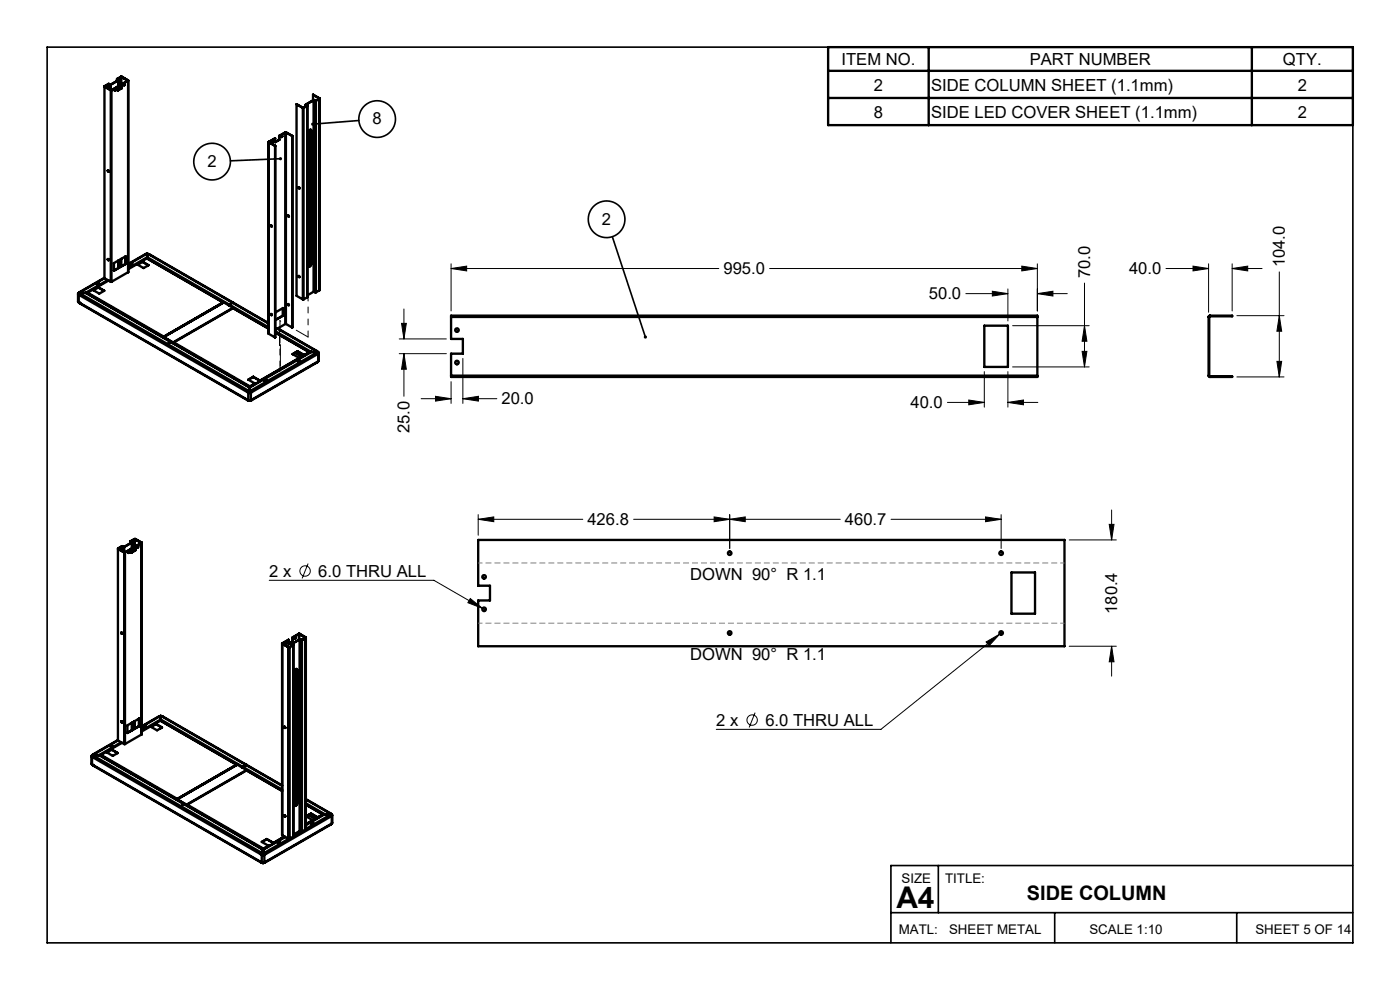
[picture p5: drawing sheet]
<svg xmlns="http://www.w3.org/2000/svg" width="297mm" height="210mm" viewBox="0 0 297 210" stroke-linecap="round" stroke-linejoin="round" font-family="sans-serif">
<defs><g id="words">
<text font-size="6.3" x="190.2" y="192.5">A4</text>
<text font-size="4.2" x="217.8" y="190.9">SIDE COLUMN</text>
<g font-size="3.5">
<text x="178.5" y="13.8">ITEM NO.</text>
<text x="218.5" y="13.8">PART NUMBER</text>
<text x="272.2" y="13.8">QTY.</text>
<text x="185.4" y="19.2">2</text>
<text x="197.5" y="19.2">SIDE COLUMN SHEET (1.1mm)</text>
<text x="275.3" y="19.2">2</text>
<text x="79" y="26.4">8</text>
<text x="185.4" y="25">8</text>
<text x="197.5" y="25">SIDE LED COVER SHEET (1.1mm)</text>
<text x="275.3" y="25">2</text>
<text x="44" y="35.4">2</text>
<text x="127.7" y="47.6">2</text>
<text x="153.5" y="58.1">995.0</text>
<text x="231.2" y="59.1" transform="rotate(-90 231.2 59.1)">70.0</text>
<text x="239.5" y="58.1">40.0</text>
<text x="272.6" y="56.7" transform="rotate(-90 272.6 56.7)">104.0</text>
<text x="197.1" y="63.5">50.0</text>
<text x="106.4" y="85.8">20.0</text>
<text x="193.2" y="86.5">40.0</text>
<text x="86.9" y="91.9" transform="rotate(-90 86.9 91.9)">25.0</text>
<text x="124.6" y="111.3">426.8</text>
<text x="179.2" y="111.3">460.7</text>
<text x="57.1" y="122.3">2 x</text>
<text x="67.5" y="122.3">6.0 THRU ALL</text>
<text x="146.4" y="123.1">DOWN 90° R 1.1</text>
<text x="237" y="130.2" transform="rotate(-90 237 130.2)">180.4</text>
<text x="146.4" y="140.1">DOWN 90° R 1.1</text>
<text x="152" y="153.9">2 x</text>
<text x="162.4" y="153.9">6.0 THRU ALL</text>
</g>
<g font-size="2.8">
<text x="191.3" y="187.3">SIZE</text>
<text x="200.5" y="187.3">TITLE:</text>
<text x="190.7" y="198">MATL:</text>
<text x="201.3" y="198">SHEET METAL</text>
<text x="231.1" y="198">SCALE 1:10</text>
<text x="266.3" y="198">SHEET 5 OF 14</text>
</g>
</g></defs>
<path d="M0 0h297v210h-297z" fill="none" stroke="#fff" stroke-width=".21"/>
<g fill="none" stroke="#000" stroke-width=".5">
<path d="M22.2 18.4v40.6M22.2 18.4l1.3 .8M22.2 18.3v.1M22.2 18.4l1.4 .7M22.2 18.4h.1M22.2 18.3h.1M22.3 18.3h.1M22.3 18.3h-.1M22.3 18.3l1.3 .8M23 17.8h.1M23 17.8l-.8 .5M23 17.8l-.7 .5"/>
<path d="M23 17.8v1M23.1 17.8l.2 .2M23.1 17.8v1M23.1 17.8h.1M23.1 17.8l.3 .2M23.3 18h.2M23.3 18v.9M23.4 18h.1M23.4 18h-.1M23.5 18h.1M23.5 19.2h.2M23.5 19.2v40.6"/>
<path d="M23.5 18v1M23.5 19.1h.1M23.5 19.1v.1M23.6 19.1h.1M23.6 19.1l.1 .1M23.7 19.2v40.6M24.5 19l-.2 .2M24.8 16.8v.4M24.8 16.7v.1M24.8 16.8l.3 .1M24.8 16.7l.1 .1M24.9 16.8h.1"/>
<path d="M24.9 16.8h-.1M24.9 18.4h.1M25 18.4v.8l.9-.5M25 18.4l-1.4 .7M25.1 17h.1M25.1 17l-1.6 1M25.1 16.9v.1M25.2 17l-.1 2.1M25.6 16.3h.2M25.6 16.3h.1M25.6 16.3l-.8 .4M25.6 16.3l-.7 .5"/>
<path d="M25.6 16.3v2.5M25.7 16.3l1.4 .8M25.7 16.3v2.4M25.8 16.3h-.1M25.8 16.3l1.3 .8M25.8 16.3h.1M25.8 16.3l1.4 .7M25.8 17.9l.1 .8M25.8 17.9h.1M25.9 18.7l-.9 .5M26.4 17.9l-.1 .2M27.1 17.1h.1"/>
<path d="M27.1 17.1l.1 40.6M27.2 17v.1M27.2 17l-.1 .1M27.2 17.1l-1.4 .8M27.2 17.1v40.6M175.7 10h111.3v16.5h-111.3zM175.7 15h111.3M197 10v16.5M265.6 10v16.5M22.9 36.1l.2 .3zM23 36.1l.1 .2M23 36.2v.1"/>
<path d="M57 30.1v40.7M57 30.1v.1M57 30.2l1.3 .8M57 30.2v40.6M57 30.1h.1M57.1 30.1v.1M57.1 30.2h-.1M57.1 30.2l1.3 .7M57.9 29.9l-.2 .3M58.3 31v40.6M58.4 29.4v.8l.9-.5M58.4 29.4l-1.3 .7"/>
<path d="M58.4 29.4l-1.4 .7M58.4 30.9l-.1 .1M58.4 30.9l-.1 40.7M59.2 28.8l.1 .9M59.2 29.6l.1 .1M59.2 29.6l-.8 .5M59.2 28.8h.1M59.8 28.8l-.1 .3M60.6 28.1h.1M60.6 28.1v40.6M60.6 28.1l-1.4 .7M60.7 28.1l1.3 .7"/>
<path d="M60.7 28.1v40.6M62 28.8v40.7M62.9 22.1v40.6l1.3 .8M62.9 22.1l1.3 .8M62.9 22.1l1.4 .8M63.4 39.7l.1 .3M64.2 22.9h.2M64.2 22.9v40.6M64.3 22.9h.1M64.3 22.9h-.1M64.4 22.9h.1M64.4 22.9v40.6"/>
<path d="M64.9 22.2v.4M64.9 22.2h.1M64.9 22.2l.2 .2M64.9 22.2l.3 .2M65.1 22.4h.1M65.1 22.4l-.7 .5M65.1 22.4l.1 .1M65.2 22.4v.1M65.2 22.5l-.8 .4M65.2 22.4h-.1M65.2 22.4v40.7M65.9 27.5l.1 .2"/>
<path d="M66 27.7h.1M66 27.7v28.3M66 27.7l-.1-.2h-.2l-.2 .5v28.5h.3l.2-.4M66 27.7v28.4M66.4 20.1l1.4 .8M66.4 20.1v1.2M66.5 21.2h.1M66.5 21.2l-1.6 1M66.5 21.2v40.7M66.6 21.2l.3 .2M66.6 21.2v40.7M66.9 21.4h.1"/>
<path d="M66.9 21.4v40.6M67 21.4h.1M67 21.4v40.6M67.7 20.9h.1M67.7 20.9l-.7 .5M67.8 20.9h.1M67.8 20.9l-.8 .5M67.8 20.9h-.1M67.8 20.9v40.7M175.7 20.8h111.3M22.2 59l-5.4 3.1M22.2 58.9l-5.4 3.1"/>
<path d="M22.2 59l1.3 .8M22.9 59.4l-4.7 2.7M23 55v.2M23 55v.1M23 59.5l-2.3 1.4M23.5 59.8h.2M24.2 55.8l2.4-1.4v1.6l-2.4 1.4zM25.2 55.2l-.1 1.6M25.6 55v1.5M25.7 54.9v1.6M26.6 56h.1M26.6 56l-2.4 1.4"/>
<path d="M27.2 57.7l-3.5 2.1M27.6 56.2h.5M27.7 56a.22 .22 0 0 1 .4 0 .22 .22 0 0 1-.1 .3 .22 .22 0 0 1-.3-.1zM30.1 55.4l1.4 .9-1 .6-1.5-.9-1.8 1.1M30.1 55.4l1.4 .9M30.2 55.6l-1 .6M31 53.9l-3.8 2.1M31 53.9l-3.8 2.2M31.2 54.8l-1.1 .6M31.2 54.8l16.1 9.4M31.2 53.8l-.2 .1M31.2 53.9h.1"/>
<path d="M31.2 53.8v.8M31.2 54.6l-4 2.3M31.2 54.8h.1M31.2 54.8l16.2 9.3M31.2 56.1v.3M31.3 54.6v.2M31.3 53.8l25.7 14.8M31.3 54.6l25.7 14.8M31.5 53.9l17.9 10.3M57.5 47.8l.1 .2M61.1 45.7l.2 .2M63.4 58.5l.1 .3"/>
<path d="M66 56l-.2 .4-.3 .1M66 56v.1M16.6 62.3l.1 1.8M16.7 62.2l-.1 .1 .1 .2M16.7 64.1l36.2 20.9M16.7 62.5v1.6M16.7 62.5l36 20.8M16.7 62.2h.1M16.8 62.2v.2M16.8 62.4l-.1 .1M16.8 62.4l.1 .1M16.8 62.1l-.1 .1"/>
<path d="M16.8 62.1h.1M16.8 62.1v.2M16.8 62.1h1.4M16.8 62.2h.1M16.8 64.2h.1M16.8 62.2l36.1 20.8M16.8 62.3l.2 .1M16.8 62.2v.1M16.9 64.2l35.6 20.7M17 62l-.2 .1M17.1 62.3l-.2 .3M18.2 62.1l-1.4 .1"/>
<path d="M18.2 62.1l34.7 20M18.6 62.1l-.1 .2-.3-.2M18.6 62.1l16.1 9.3M20.6 60.2h.4M20.6 60.1a.22 .22 0 0 1 .4-.1 .22 .22 0 0 1 0 .4 .22 .22 0 0 1-.4-.1zM20.7 60.9l1.4 .8-1 .6-1.5-.8-1 .6M20.7 60.9l1.4 .8M20.9 61l-1.1 .6M34.7 71.5v.1M34.7 71.4v.1M34.7 71.5h.1M34.7 71.5l2 1.1"/>
<path d="M34.7 71.5l2 1.2M35.2 71.8h-.1M35.8 72.7l.2-.1zM36.7 72.6l.1 .2M36.7 72.7h.1M36.7 72.6v.1M36.8 72.7v.1M36.8 72.8h.1M36.9 72.6l-.1 .2M36.9 72.6l16.1 9.4M45.8 65.1h.1M45.9 65h.1"/>
<path d="M47 64.4h.1M47.3 64.2h.1M47.5 64.2l-12.8 7.3M47.5 64.2l1.9 1.1M48.6 64.6l-.1 .1M48.7 64.6l-.2 .2M49.4 65.4l7.6 4.3M49.4 65.3l.1 .1M49.4 65.4l-12.5 7.2M49.4 65.3l-12.7 7.3M49.5 64.2l-.9 .4M49.5 64.2l-.8 .4"/>
<path d="M49.5 64.2l7.5 4.3M53.7 79.9l-1 .6 1.4 .8M53.7 79.9l1.4 .8M53.7 80l1.4 .8M53.7 79.9v.1M53.7 80l-1 .6M57 70.8l1.3 .8M57.5 66.6l.1 .2M57.6 66.7v.1M58.4 70.5l7.3 4.2M58.4 70.5l7.2 4.2M58.4 66.3l1.7-1v1.7"/>
<path d="M58.4 70.2l7.6 4.4M58.8 69.7l8.7 5M58.9 69.7l8.4 4.8M60.1 67l-1.7 .9M60.6 68.7h.1M60.6 68.7l-2.2 1.3M60.7 68.7l1.3 .8M61.1 64.5l.2 .2M62.6 74.8l1.5 .9M62.7 74.8l1.5 .8M63.1 74.5l-1 .6 1.4 .8M63.1 74.5l1.4 .9"/>
<path d="M63.1 74.5l-1 .6M63.1 76.7h.5M63.2 76.5a.22 .22 0 0 1 .4-.1 .22 .22 0 0 1-.1 .4 .22 .22 0 0 1-.3-.1zM63.5 75.9l-8.4 4.8M63.5 76l-8.4 4.8M63.5 75.9v.1M64.2 63.5h.2M64.5 75.3v.1M65.2 63.1l-.8 .4M65.2 63v.1M65.3 74.9h.1M65.6 74.7v.1"/>
<path d="M65.6 74.7l-1.1 .7M65.6 74.7h.1M66 74.7h1.3M66 74.7l-13.1 7.4M66 74.6l-.3 .2M66 74.7l-13 7.5M66 74.6h1.4M66.5 61.9h.1M66.5 61.9l-1.3 .8M66.6 61.9l.3 .1M66.9 62h.1M67.1 74.5l.2 .1"/>
<path d="M67.2 74.8l.2 .3M67.3 74.8h.1M67.3 74.7l-14.1 8.2M67.4 74.6h.1M67.4 74.8h-.1M67.4 74.6l-.1 .2M67.4 74.7v.1M67.4 76.7l-14.1 8.2M67.4 76.7l-14.2 8.2M67.4 74.8v.2M67.4 75h.1M67.5 74.7l.1 .2-.1 .1"/>
<path d="M67.5 74.7l-.1 .1M67.5 75l-14.1 8.2M67.5 75v1.6M67.5 76.6l-.1 .1M67.6 74.9l-.1 1.7M67.8 61.6l-.8 .4M95.7 79.7v.3h124.4v-.3M95.7 67.2v-.2h124.4v.2M95.7 79.7h124.4M95.7 67.2v4.7h2.5v3.1h-2.5v4.7M95.7 67.2h124.4M208.8 69.1h5v8.7h-5z"/>
<path d="M220.1 67.2v12.5M256.4 79.7l.3 .3M256.4 79.7h.1M256.4 67.2h.1M256.4 67.2v12.5M256.5 79.7l.2 .1M256.5 67.2v12.5M256.7 67.1l-.2 .1M256.7 67l-.3 .2M256.7 79.8h4.7v.2h-4.7M256.7 67h4.7v.1h-4.7M256.7 67v.1"/>
<path d="M256.7 79.8v.2M52.5 84.8l.1 .1M52.6 83.1l.2 .1M52.6 82.9v-.1v.3M52.6 82.9v.2M52.6 84.9h.1M52.6 82.9l.3 .2M52.7 83.3h.5M52.7 84.9h.5M52.7 83.3v1.6M52.8 83.2h.3M52.8 83.2l-.1 .1"/>
<path d="M52.9 83h.1M52.9 83.1h.1M52.9 83v.1M52.9 85h.1M52.9 82.4h.1M52.9 82.1v1.2M53 82.4h-.1M53 82.1v.1M53 85h.1M53 82.2v1.1M53 82.1h.1M53 82l-.1 .1"/>
<path d="M53 82v.1M53 82h.1M53 83h.1M53 83.1h.1M53 83v.1M53.1 83.2l.1 .1M53.2 83l.1 .2M53.2 82.9l.2 .3M53.2 83l-.2 .1M53.2 82.9v.1M53.2 84.9h.1M53.2 82.9l-.2 .1"/>
<path d="M53.2 84.9l-.2 .1M53.2 83.3v1.6M53.3 83.2h.1M53.3 83.2h-.2M53.4 84.8l-.2 .1M53.4 83.2l-.2 .1M54.1 81.3l-1.1 .7M55.1 80.7v.1M56.1 80.7h.4M56.1 80.6a.22 .22 0 0 1 .4-.1 .22 .22 0 0 1 0 .4 .22 .22 0 0 1-.4-.1zM25 116.4l1.4 .8M25.1 116.4l-.1 40.7"/>
<path d="M25.1 116.4l1.3 .8M25.1 116.4h-.1M25.1 116.3v.1M25.1 116.4h.1M25.1 116.3h.1M25.1 116.4l1.4 .8M25.9 115.9h.1M25.9 115.9l-.8 .4M25.9 115.9v.9M26 115.9l.2 .1M26 115.9v1M26 115.9h.1"/>
<path d="M26.2 116h.2M26.2 116v1M26.2 116h.1M26.3 116h.1M26.4 117.2h.1M26.4 117.2v40.6M26.4 116v1.1M26.5 117.2h.1M26.5 117.2v40.6M27.4 117l-.2 .3M27.7 114.8v.4M27.7 114.8v.1"/>
<path d="M27.7 114.9l.2 .1M27.7 114.8h.1M27.7 114.9h.1M27.7 114.9l.3 .1M27.8 116.4l-1.4 .8M27.8 116.4l-1.3 .8M27.8 116.4v.9l.9-.5M27.9 115v.1M27.9 115.1h.1M28 115v.1M28 115.1l-1.7 .9M28 115h-.1"/>
<path d="M28 115v2.1M28.5 114.4h.1M28.5 114.4l-.8 .4M28.5 114.4v2.4M28.6 114.4l1.3 .8M28.6 114.4v2.4M28.6 114.4h.1M28.6 114.4l1.4 .7M28.7 114.3l1.3 .8M28.7 114.3v.1M28.7 115.9v.9M28.7 116.7v.1"/>
<path d="M28.7 116.7l-.9 .5M28.7 115.9h.1M28.7 114.3h.1M29.3 115.9l-.1 .3M29.9 115.2h.1M30 115.1l-.1 .1M30 115.1v.1M30 115.2l-1.3 .7M30 115.1v40.7M30 115.2h.1M30 115.1h.1M30.1 115.1l-.1 40.7"/>
<path d="M101.4 114.5h124.4v22.6h-124.4v-9.7h2.5v-3.2h-2.5zM25.8 134.2l.1 .2M25.9 134.3v.1M59.8 136.5l.1 40.7M59.9 136.5v.1M59.9 136.6l1.4 .7M59.9 136.6l1.3 .7M59.9 136.6v40.6M59.9 136.5h.1M59.9 136.5l1.3 .8M60.8 136.3l-.2 .3M61.2 137.3v40.7"/>
<path d="M61.2 135.7v.8l.9-.5M61.2 135.7l-1.3 .8M61.2 137.3h.1M61.3 137.3h.1M61.3 137.3l-.1 40.6M61.4 137.3h.1M61.4 137.3v40.6M61.9 136.6v.4M61.9 136.6h.1M61.9 136.6l.3 .2M62 136.6h.1M62 136.6l.2 .2"/>
<path d="M62 136.6h-.1M62 136.6l-.1 .4M62.1 135.2v.8M62.1 135.2h.1M62.2 136.8h.1M62.2 136.8l-.8 .5M62.2 136.8v40.7M62.7 135.2l-.1 .2M63.4 134.4h.1M63.4 134.4l-1.3 .8M63.4 134.4v.1M63.4 134.5h.1"/>
<path d="M63.4 134.5v1.2M63.4 134.5l-1.3 .7M63.5 134.5h.1M63.5 135.6h.2M63.5 135.6l-1.6 1M63.5 135.6h.1M63.5 134.4v.1M63.5 134.4l1.4 .8M63.6 135.6h.1M63.6 135.6l-1.6 1M63.6 135.6v40.7M63.7 135.6l.2 .2"/>
<path d="M63.7 135.6v40.7M63.7 135.6h.1M63.9 135.8h.2M63.9 135.8v40.6M63.9 135.8h.1M64 135.8h.1M64.1 135.8v40.6M64.8 135.3h.1M64.8 135.3l-.8 .5M64.8 135.3l-.7 .5M64.8 135.3v40.7M64.9 135.2l-.1 40.8"/>
<path d="M64.9 135.2l-1.5-.7 1.4 .8M214.6 121.4h5v8.8h-5zM23.4 158.3h.5M23.5 158.2v-.1a.22 .22 0 0 1 .3 0 .22 .22 0 0 1 0 .3 .22 .22 0 0 1-.3-.1zM23.6 158.9l1.3 .8M23.6 158.9l1.4 .8-1.1 .6-1.4-.8-1.1 .6M23.7 159l-1 .6M25 157.1l-5.3 3.1M25 157l-5.3 3M25 157.1l1.4 .7M25.7 157.5l-4.7 2.7M25.8 153l.1 .2"/>
<path d="M25.8 153h.1M25.9 153.1v.1M25.9 157.6l-2.3 1.3M26.4 157.8h.1M27 153.9l2.5-1.5v1.7l-2.5 1.4zM28 153.3v1.6M28.5 153v1.6M28.6 153v1.5M29.5 154.1l-2.5 1.3M30 155.8l-3.5 2M30.5 154.2h.5M30.5 154.1l.1-.1a.22 .22 0 0 1 .3 0 .22 .22 0 0 1 0 .3 .22 .22 0 0 1-.3 0z"/>
<path d="M33 153.5l1.4 .8-1.1 .6-1.4-.8-1.8 1.1M33 153.5l1.3 .8M33.1 153.6l-1 .6M33.9 151.9l-3.8 2.2M34 152.9l16.2 9.3M34 152.9l-1 .6M34 152.9l16.2 9.4M34.1 152.6v-.7l-4 2.2M34.1 152.6v.3M34.1 152h.1M34.1 151.9h.1M34.1 152.6l-4 2.3"/>
<path d="M34.1 154.2v.3M34.1 152.6v-.7l25.7 14.8M34.1 152.6l25.7 14.9M34.4 152l25.4 14.6M60.4 154.2l.1 .2M62.9 141.9l.1 .2M63 142.1h.1M63 142.1v28.3M63 142.1v-.2h-.2l-.3 .5 .1 28.5 .3-.1 .1-.3M63 142.1v28.4M19.4 160.4l.1 1.8M19.5 160.2l-.1 .2 .1 .2"/>
<path d="M19.5 162.2l36.2 20.9M19.5 160.6v1.6M19.5 160.6l35.8 20.6M19.5 160.2l.1 .1M19.6 160.3v.2M19.6 160.5l.2 .1M19.6 160.5l-.1 .1M19.7 160.2h-.2M19.7 160.2h.1M19.7 160.3h.1M19.7 160.2h1.3M19.7 160.2v.1"/>
<path d="M19.7 160.3h-.1M19.7 162.3h.1M19.7 160.2l36 20.8M19.7 160.3l.1 .1M19.7 162.3l35.7 20.7M19.8 160.1l-.1 .1M19.9 160.4l-.2 .3M21 160.2l34.8 19.9M21 160.2l34.8 20M21.4 160.1v.2l-.4-.1M21.4 160.1l16.2 9.4M37.5 169.6l.1 .1"/>
<path d="M37.5 169.6h.1M37.6 169.5h.1M37.6 169.5l-.1 .1M37.6 169.6h-.1M37.6 169.6h.1M37.6 169.5v.1M37.6 169.6l2 1.1M38.1 169.9h-.1M38.7 170.8l.2-.1zM39.6 170.7v.1M39.6 170.7h.1M39.6 170.8h.1"/>
<path d="M39.6 170.8v.1M39.7 170.7l-.1 .1M39.7 170.7l16.2 9.3M48.6 163.1h.1M48.7 163.1h.1M49.9 162.4h.1M50.2 162.2h.1M50.2 162.2l-12.6 7.3M50.3 162.2l-12.7 7.3M50.3 162.2l-12.7 7.4M50.3 162.2l2 1.1M51.5 162.7l-.1 .1"/>
<path d="M52.3 163.4l7.5 4.3M52.3 163.3l.1 .1M52.3 163.4l7.5 4.4M52.3 163.4l-12.6 7.3M52.3 163.3l-12.7 7.4M52.3 162.3l-.8 .4M56.6 178l-1.1 .6 1.4 .8M56.6 178l1.4 .8M56.6 178l-1 .6M56.9 179.4l-1 .7M56.9 179.4l-1 .6M58 178.8l2.3-1.4z"/>
<path d="M58.9 178.8h.5M59 178.7v-.1a.22 .22 0 0 1 .3 0 .22 .22 0 0 1 0 .3 .22 .22 0 0 1-.3-.1zM59.9 177.2l1.3 .8M60.4 173l.1 .2-.1-.2M60.4 173l.1 .2M60.4 177.5l-4.6 2.7M60.5 173.1h.1M60.5 177.6l-4.7 2.7M61.2 177.9h.1M61.2 177.9v.1M61.3 177.9h.1M61.3 177.9l-5.4 3.1"/>
<path d="M62.2 177.5l-.8 .4M62.2 177.4v.1M63 170.4l-.2 .4-.2 .1M63 170.4v.1M63.6 176.3h.1M63.6 176.3l-1.4 .7M63.7 176.3l.2 .1M63.9 176.4h.2M63.9 176.4l-1.7 1M64.8 176l-.7 .4M64.9 170.7l3.6 2.1M64.9 169.5l5.2 3"/>
<path d="M64.9 169.6l5.5 3.2M64.9 170.4l4 2.3M65.5 172.9l1.5 .8M65.6 172.8l1.5 .9M66 172.6h.1M66 172.6l1.4 .8M66 172.6l-1.1 .6 1.4 .8M66 172.6l-1 .6M66 174.7h.5M66 174.6l.1-.1a.22 .22 0 0 1 .3 0 .22 .22 0 0 1 0 .3 .22 .22 0 0 1-.3 0zM66.3 174l-1.4 .8M66.3 174l-1.4 .9"/>
<path d="M67.4 173.4h.1M68.2 173h.1M68.5 172.8v.1M68.5 172.8h.1M68.5 172.8l-1.1 .6M68.9 172.7l1.3 .1M68.9 172.7l-4 2.2M68.9 172.7l-.4 .1M68.9 172.7h1.3M68.9 172.7l-4 2.3M70 172.5l.2 .1M70.1 172.8l.2 .4"/>
<path d="M70.2 172.8l-5.3 3M70.2 172.9h-.1M70.2 172.7h.1M70.2 172.8v.1M70.2 172.7v.2M70.2 172.8h.1M70.3 174.8l-14.1 8.2M70.3 174.8l-14.2 8.2M70.3 172.8v.2M70.3 173l.1 .1M70.3 173l-.1 .1M70.4 172.8l.1 .1-.1 .2"/>
<path d="M70.4 172.8h-.1M70.4 173.1l-14.3 8.2M70.4 173.1v1.6M70.4 174.7l-.1 .1M70.5 172.9l-.1 1.8M55.3 182.8l.2 .1M55.3 181.2l.2 .1M55.4 181.2h-.1M55.4 181.2l.2 .1M55.5 181v-.1l-.2 .3M55.5 181l-.1 .2M55.5 182.9h.1"/>
<path d="M55.5 181l.2 .1M55.5 181.3h.6M55.5 181.3v1.7h.6M55.6 181.3h.4M55.6 181.3h-.1M55.7 181h.1M55.7 181.1h.1M55.7 181v.1M55.7 183v.1M55.8 183l-.1 .1M55.8 180.5h.1M55.8 180.1v1.2"/>
<path d="M55.8 180.2v.1M55.8 183l.1 .1M55.8 180.3v1M55.8 180.1h.1M55.8 180.1v.1M55.9 180l-.1 .1M55.9 180.1h-.1M55.9 180v.1M55.9 181h-.1M55.9 181.1h-.1M55.9 181v.1M55.9 183v.1"/>
<path d="M56 181.3h.1M56 181l.1 .2M56 181v-.1l.2 .4-.1-.1M56 181l-.1 .1M56 183h.1M56 183l-.1 .1M56.1 181.3v1.7M56.1 181.2l-.1 .1M56.2 182.9l-.2 .1"/>
<circle cx="24.4" cy="19.1" r=".13"/>
<circle cx="26.4" cy="18" r=".13"/>
<circle cx="22.9" cy="36.3" r=".13"/>
<circle cx="57.9" cy="30.1" r=".13"/>
<circle cx="59.8" cy="29" r=".13"/>
<circle cx="63.5" cy="39.8" r=".13"/>
<circle cx="22.9" cy="55.1" r=".13"/>
<circle cx="57.6" cy="47.9" r=".13"/>
<circle cx="61.2" cy="45.9" r=".13"/>
<circle cx="63.5" cy="58.6" r=".13"/>
<circle cx="57.6" cy="66.7" r=".13"/>
<circle cx="61.2" cy="64.7" r=".13"/>
<circle cx="96.9" cy="70" r=".38"/>
<circle cx="96.9" cy="76.9" r=".38"/>
<circle cx="27.3" cy="117.1" r=".13"/>
<circle cx="29.2" cy="116" r=".13"/>
<circle cx="154.8" cy="117.3" r=".37"/>
<circle cx="212.4" cy="117.3" r=".38"/>
<circle cx="25.8" cy="134.4" r=".13"/>
<circle cx="60.7" cy="136.5" r=".13"/>
<circle cx="62.7" cy="135.4" r=".13"/>
<circle cx="102.7" cy="122.4" r=".37"/>
<circle cx="102.7" cy="129.2" r=".37"/>
<circle cx="154.8" cy="134.3" r=".38"/>
<circle cx="212.4" cy="134.3" r=".38"/>
<circle cx="25.8" cy="153.2" r=".13"/>
<circle cx="60.4" cy="154.3" r=".13"/>
<circle cx="60.4" cy="173.1" r=".13"/>
</g>
<path d="M59.4 68v10.8" fill="none" stroke="#000" stroke-width=".21" stroke-dasharray="6.3 1.3 1.3 1.3 1.3 1.3" stroke-dashoffset="4.2"/>
<path d="M59.3 73.3l.2-.1M59.3 73.3h.1M59.3 69.4v3.9M59.4 68h.1M59.5 73.2v4.4" fill="none" stroke="#000" stroke-width=".21" stroke-dasharray="6.3 1.3 1.3 1.3 1.3 1.3"/>
<path d="M65.4 71.5l-6-3.5" fill="none" stroke="#000" stroke-width=".21" stroke-dasharray="6.3 1.3 1.3 1.3 1.3 1.3" stroke-dashoffset="3.5"/>
<path d="M65.4 62.6v8.9" fill="none" stroke="#000" stroke-width=".21" stroke-dasharray="6.3 1.3 1.3 1.3 1.3 1.3" stroke-dashoffset="5.1"/>
<g fill="none" stroke="#000" stroke-width=".21">
<path d="M95.7 57l3.3-.5v1zM95.7 57h56.8M95.7 56v10M163.3 57h56.8M216.8 56.5l3.3 .5-3.3 .5zM220.1 56v10M247.4 57h9M253.1 56.5l3.3 .5-3.3 .5zM256.4 56v10.2M261.4 57l3.3-.5v1zM261.4 56v10M261.4 57h6.3"/>
<path d="M271.4 57.7v22.3M84.7 75h10M84.7 71.9h10M85.2 68.6h1l-.5 3.3zM85.7 65.5v6.4M85.7 75v9.1M85.7 75l.5 3.3h-1zM96.6 76.9l.1 .3 .2 .1M96.6 70l.1 .3 .2 .1M96.9 76.5l.3 .1 .1 .3M96.9 69.6l.3 .2 .1 .2M98.2 76v9.6"/>
<path d="M204.9 62.3h8.9M208.8 78.8v7.6M210.5 61.8l3.3 .5-3.3 .5zM213.8 61.3v6.8M213.8 78.8v7.6M214.8 69.1h16.3M214.8 77.8h16.3M220.1 62.3l3.3-.5v1zM220.1 62.3h6.3M229.6 74.5h1l-.5 3.3zM230.1 60v17.8M230.1 69.1l.5 3.3h-1z"/>
<path d="M262.4 67h10M262.4 80h10M270.9 76.7h1l-.5 3.3zM271.4 67l.5 3.3h-1zM89.3 84.6h6.4M92.4 84.1l3.3 .5-3.3 .5zM95.7 81v4.6M98.2 84.6l3.3-.5v1zM98.2 84.6h7.2M201 85.4h7.8M205.5 84.9l3.3 .5-3.3 .5zM213.8 85.4l3.3-.5v1z"/>
<path d="M213.8 85.4h6.4M65.4 119.5l-1.3 3.2M101.4 110.2l3.3-.6v1.1zM101.4 109.2v4.3M101.4 110.2h22.2M151.5 109.6l3.3 .6-3.3 .5zM154.4 117.3l.1 .3 .3 .1M154.8 109.2v7.1M154.8 110.2l3.3-.6v1.1zM154.8 117l.3 .1 .1 .2M178.3 110.2h-43.9M189 110.2h23.4"/>
<path d="M209.1 109.6l3.3 .6-3.3 .5zM212 117.3l.1 .3 .3 .1M212.4 109.2v7.1M212.4 117l.2 .1 .2 .2M226.8 114.5h10M235.3 111.2h1l-.5 3.3zM235.8 108.2v6.3M57.1 123.1h34.9l11 6.3M99.8 127l2.6 2.1-3.1-1.3zM102.3 129.2l.1 .3 .3 .1M102.3 122.4l.1 .2 .3 .1M102.7 128.9l.3 .1 .1 .2"/>
<path d="M102.7 122l.3 .1 .1 .3M154.4 134.3l.1 .2 .3 .1M154.8 133.9l.3 .1 .1 .3M209.2 136.2l2.9-1.7-2.3 2.5zM212 134.3l.1 .2 .3 .1M212.1 134.5l-25.2 20.2h-34.9M212.4 133.9l.2 .1 .2 .3M212.7 134l-.6 .5M226.8 137.1h10M235.8 137.1l.5 3.3h-1zM235.8 137.1v6.3M160.2 151.2l-1.3 3.1"/>
<circle cx="64.7" cy="121.1" r="1.1"/>
<circle cx="159.6" cy="152.7" r="1.1"/>
</g>
<g fill="none" stroke="#000" stroke-width=".35">
<path d="M10 10h277v190h-277zM59.5 33.7l-10.6 .4M76.1 25.6l-9.8 .7M129.9 50.2l7 21.3M189 193.6h98M199.1 183.6v10M223.7 193.6v6.4M262.4 193.6v6.4M287 183.6h-98v16.4"/>
<circle cx="45" cy="34.3" r="3.9"/>
<circle cx="80" cy="25.3" r="3.9"/>
<circle cx="128.7" cy="46.5" r="3.9"/>
</g>
<path d="M101.4 119.4h124.4M225.8 132.2h-124.4" fill="none" stroke="#808080" stroke-width=".21" stroke-dasharray="1.3 .6" stroke-dashoffset=".4" stroke-linecap="butt"/>
<g fill="#000">
<path d="M66.1 26.1l-.1 .3 .3-.1-.3 .1a.34 .34 0 0 0 .5 .3 .34 .34 0 0 0 .1-.6 .34 .34 0 0 0-.5 0zM59.3 33.4a.34 .34 0 0 0 .1 .6 .34 .34 0 0 0 .4-.3h-.3h.3l-.1-.3zM102.7 129.2v.4l.4-.3zM102.4 129l-.1 .2h.4v-.3zM102.7 122.4l.1 .3 .3-.3zM102.4 122.1l-.1 .3h.4v-.4zM212.4 134.3v.3h.1l.3-.3zM212.1 134l-.1 .3h.4v-.4zM154.8 134.3v.3h.1l.3-.3zM154.5 134l-.1 .3h.4v-.4zM212.4 117.3v.4l.2-.1 .2-.3zM212.1 117.1l-.1 .2h.4v-.3zM154.8 117.3v.4l.3-.1 .1-.3zM154.5 117.1l-.1 .2h.4v-.3z"/>
<path d="M95.7 57l3.3-.5v1zM216.8 56.5l3.3 .5-3.3 .5zM210.5 61.8l3.3 .5-3.3 .5zM220.1 62.3l3.3-.5v1z"/>
<path d="M253.1 56.5l3.3 .5-3.3 .5zM261.4 57l3.3-.5v1z"/>
<path d="M85.7 75l.5 3.3h-1zM85.2 68.6h1l-.5 3.3z"/>
<path d="M136.7 71.2l-.1 .5 .4 .1-.1-.3 .1 .3 .2-.1v-.4zM96.9 76.9v.4l.4-.3v-.1zM96.7 76.6l-.1 .3h.3v-.4zM96.9 70v.4l.4-.2v-.2zM96.7 69.8l-.1 .2h.3v-.4zM209.2 136.2l.6 .8 2.3-2.5zM99.8 127l-.5 .8 3.1 1.3z"/>
<path d="M230.1 69.1l.5 3.3h-1zM229.6 74.5h1l-.5 3.3z"/>
<path d="M271.4 67l.5 3.3h-1zM270.9 76.7h1l-.5 3.3z"/>
<path d="M92.4 84.1l3.3 .5-3.3 .5zM98.2 84.6l3.3-.5v1z"/>
<path d="M213.8 85.4l3.3-.5v1zM205.5 84.9l3.3 .5-3.3 .5z"/>
<path d="M101.4 110.2l3.3-.6v1.1zM151.5 109.6l3.3 .6-3.3 .5z"/>
<path d="M154.8 110.2l3.3-.6v1.1zM209.1 109.6l3.3 .6-3.3 .5z"/>
<path d="M235.3 111.2h1l-.5 3.3zM235.8 137.1l.5 3.3h-1z"/>
</g>
<use href="#words"/>
</svg>
